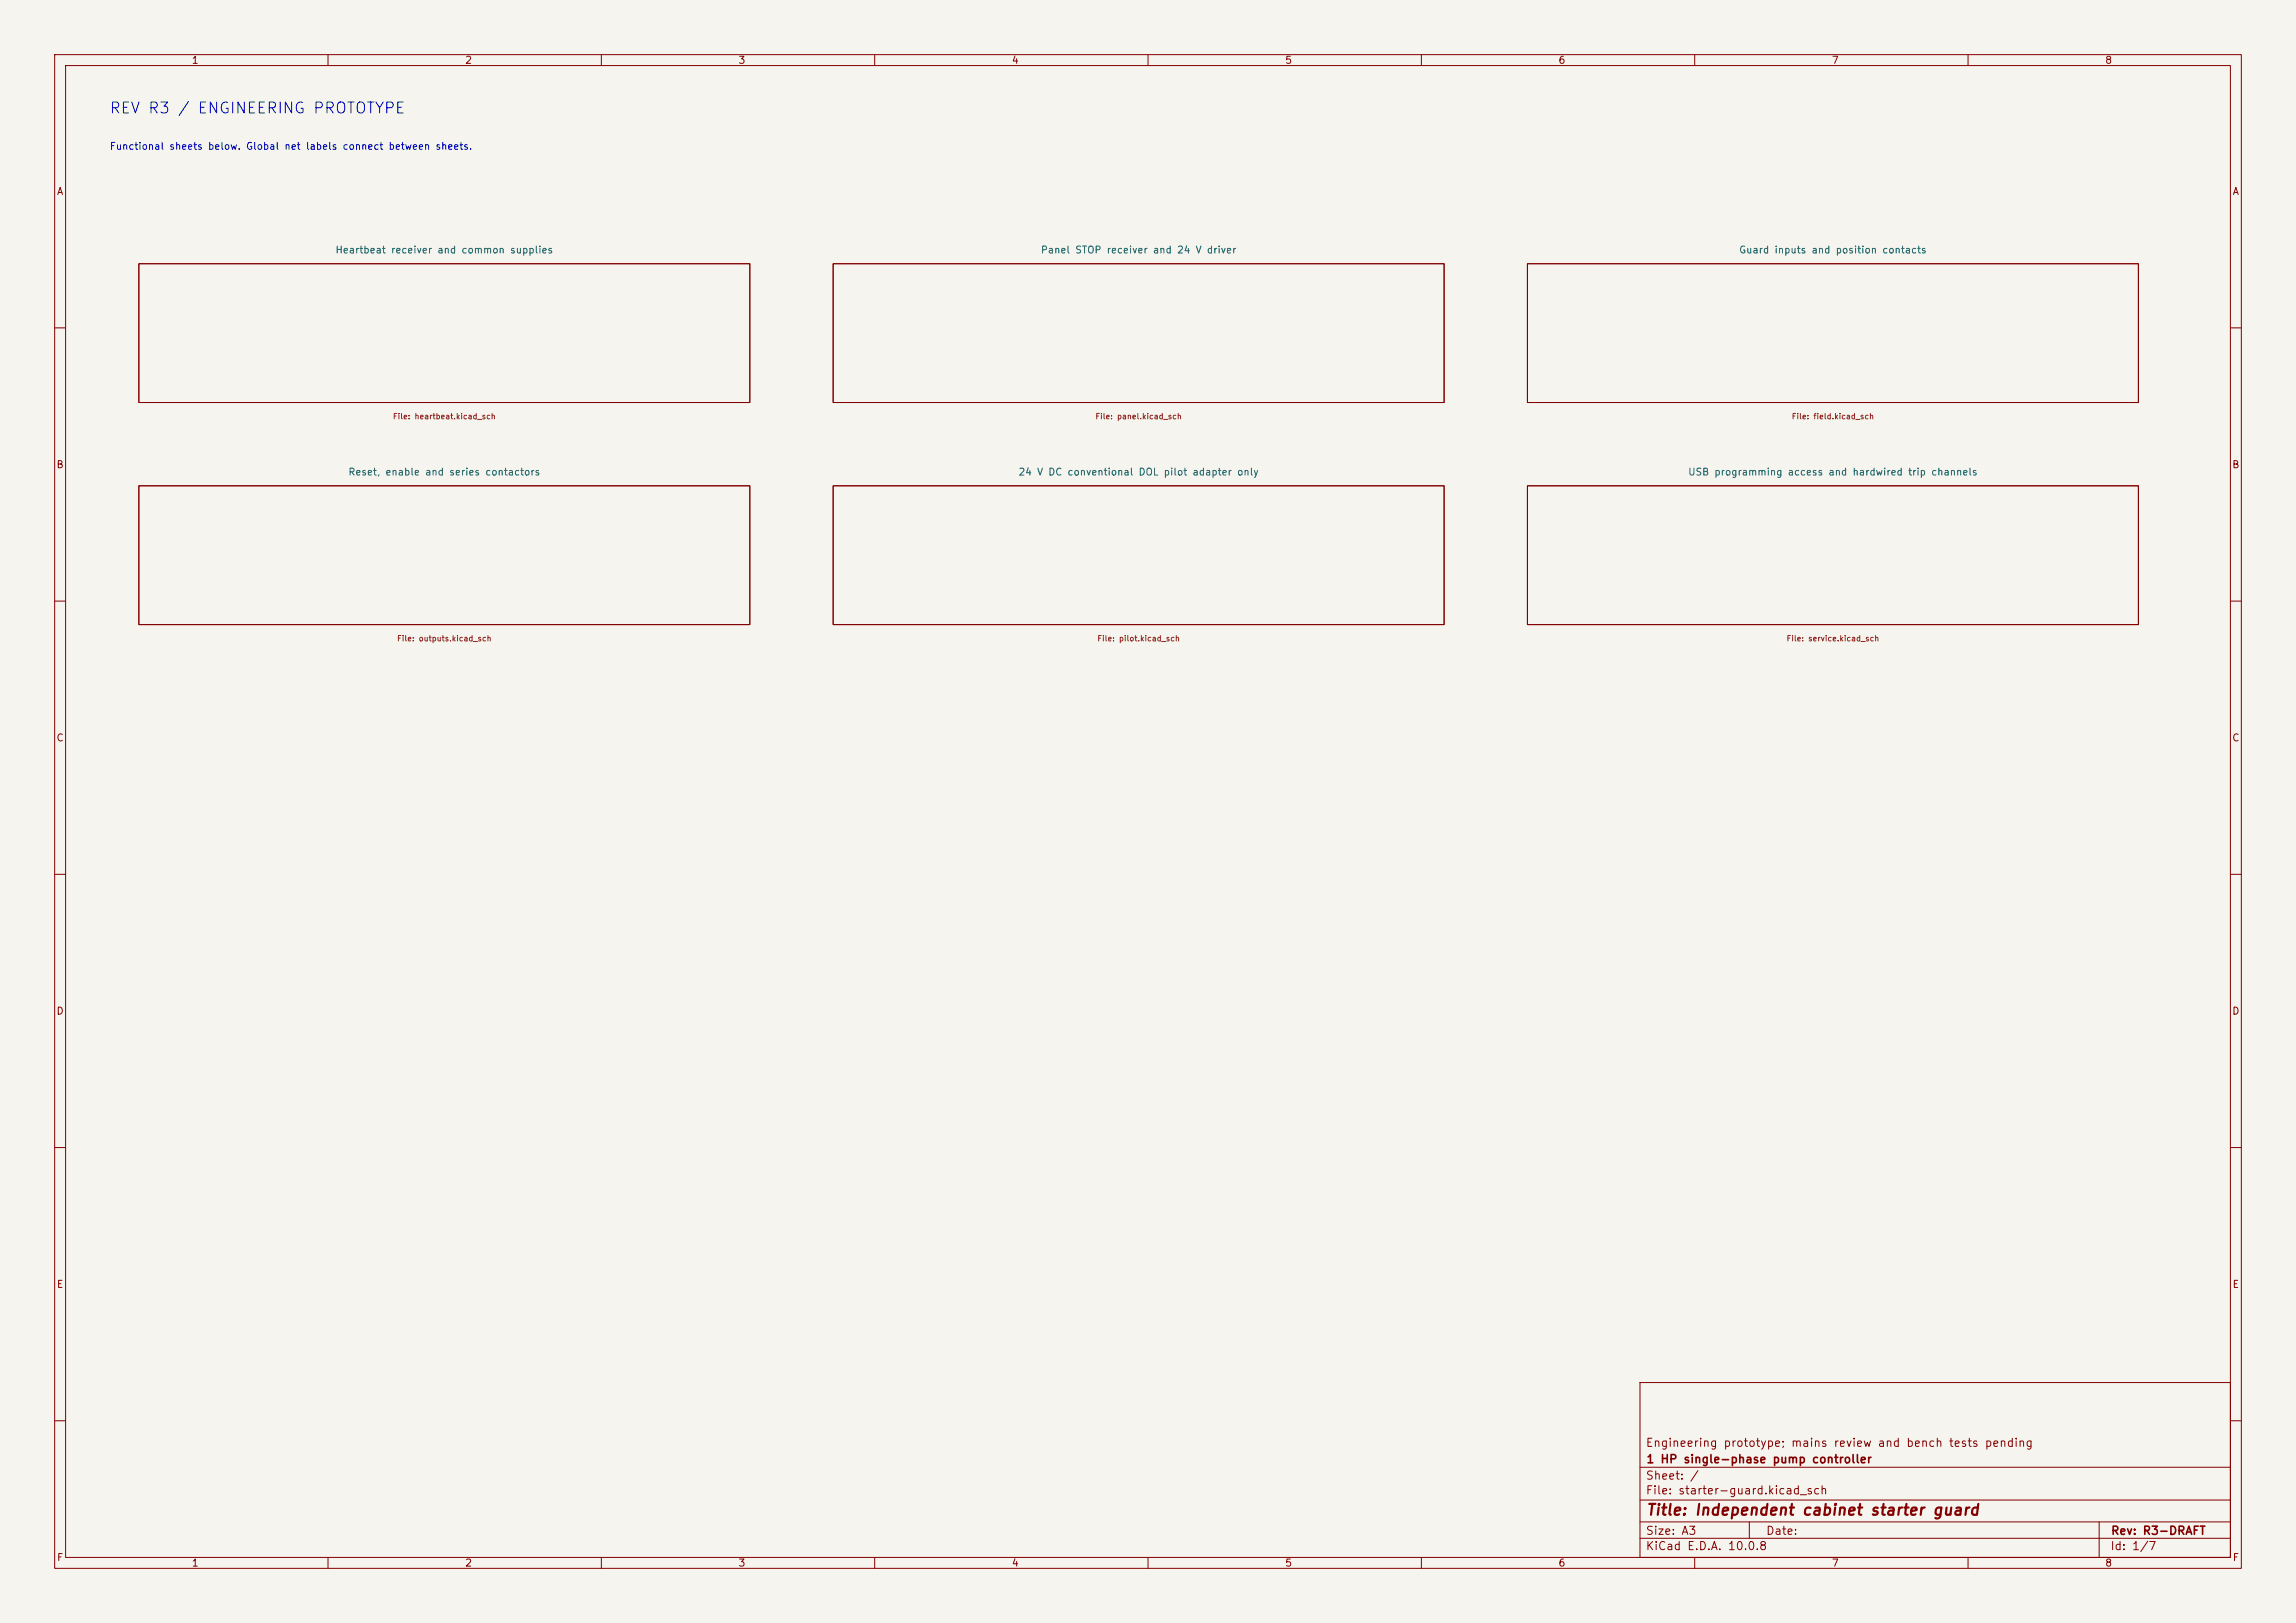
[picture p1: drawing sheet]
<svg xmlns="http://www.w3.org/2000/svg" width="420mm" height="297mm" viewBox="0 0 420 297" stroke-linecap="round" stroke-linejoin="round" font-family="sans-serif">
<defs><g id="words">
<text font-size="2" fill="#0000c2" x="19.9" y="21.3">REV R3 / ENGINEERING PROTOTYPE</text>
<text font-size="2" fill="#840000" x="301" y="277.8">Title: Independent cabinet starter guard</text>
<g font-size="1.5" fill="#840000">
<text x="300.9" y="265.1">Engineering prototype; mains review and bench tests pending</text>
<text x="301" y="268.1">1 HP single-phase pump controller</text>
<text x="300.9" y="273.8">File: starter-guard.kicad_sch</text>
<text x="300.9" y="271.1">Sheet: /</text>
<text x="300.9" y="281.2">Size: A3</text>
<text x="322.9" y="281.2">Date:</text>
<text x="386" y="281.2">Rev: R3-DRAFT</text>
<text x="300.9" y="284">KiCad E.D.A. 10.0.8</text>
<text x="385.9" y="284">Id: 1/7</text>
</g>
<g font-size="1.3" fill="#840000">
<text x="35" y="12">1</text>
<text x="85" y="12">2</text>
<text x="135" y="12">3</text>
<text x="185" y="12">4</text>
<text x="235" y="12">5</text>
<text x="285" y="12">6</text>
<text x="335" y="12">7</text>
<text x="385" y="12">8</text>
<text x="10.3" y="36">A</text>
<text x="408.3" y="36">A</text>
<text x="10.2" y="86">B</text>
<text x="408.2" y="86">B</text>
<text x="10.2" y="136">C</text>
<text x="408.2" y="136">C</text>
<text x="10.2" y="186">D</text>
<text x="408.2" y="186">D</text>
<text x="10.3" y="236">E</text>
<text x="408.3" y="236">E</text>
<text x="10.3" y="286">F</text>
<text x="35" y="287">1</text>
<text x="85" y="287">2</text>
<text x="135" y="287">3</text>
<text x="185" y="287">4</text>
<text x="235" y="287">5</text>
<text x="285" y="287">6</text>
<text x="335" y="287">7</text>
<text x="385" y="287">8</text>
<text x="408.3" y="286">F</text>
</g>
<text font-size="1.3" fill="#0000c2" x="20" y="27.7">Functional sheets below. Global net labels connect between sheets.</text>
<g font-size="1.3" fill="#006464">
<text x="61.3" y="46.7">Heartbeat receiver and common supplies</text>
<text x="190.3" y="46.7">Panel STOP receiver and 24 V driver</text>
<text x="318" y="46.7">Guard inputs and position contacts</text>
<text x="63.6" y="87.3">Reset, enable and series contactors</text>
<text x="186.2" y="87.3">24 V DC conventional DOL pilot adapter only</text>
<text x="308.7" y="87.3">USB programming access and hardwired trip channels</text>
</g>
<g font-size="1" fill="#725600">
<text x="71.8" y="77">File: heartbeat.kicad_sch</text>
<text x="200.3" y="77">File: panel.kicad_sch</text>
<text x="327.7" y="77">File: field.kicad_sch</text>
<text x="72.5" y="117.6">File: outputs.kicad_sch</text>
<text x="200.6" y="117.6">File: pilot.kicad_sch</text>
<text x="326.7" y="117.6">File: service.kicad_sch</text>
</g>
</g></defs>
<path d="M0 0h420v297h-420z" fill="#f5f4ef" stroke="#f5f4ef" stroke-width=".18"/>
<g fill="none" stroke="#840000" stroke-width=".18">
<path d="M10 10h400v277h-400zM12 12h396v273h-396zM60 10v2M110 10v2M160 10v2M210 10v2M260 10v2M310 10v2M360 10v2M25.4 48.3h111.8v25.4h-111.8zM152.4 48.3h111.8v25.4h-111.8zM279.4 48.3h111.8v25.4h-111.8z"/>
<path d="M10 60h2M408 60h2M25.4 88.9h111.8v25.4h-111.8zM152.4 88.9h111.8v25.4h-111.8zM279.4 88.9h111.8v25.4h-111.8zM10 110h2M408 110h2M10 160h2M408 160h2M10 210h2M408 210h2M300 253h108v32h-108z"/>
<path d="M10 260h2M300 278.5h108M300 274.5h108M300 268.5h108M320 278.5v3M384 278.5v6.5M408 260h2M60 285v2M110 285v2M160 285v2M210 285v2M260 285v2"/>
<path d="M300 281.5h108M310 285v2M360 285v2"/>
</g>
<use href="#words"/>
</svg>
